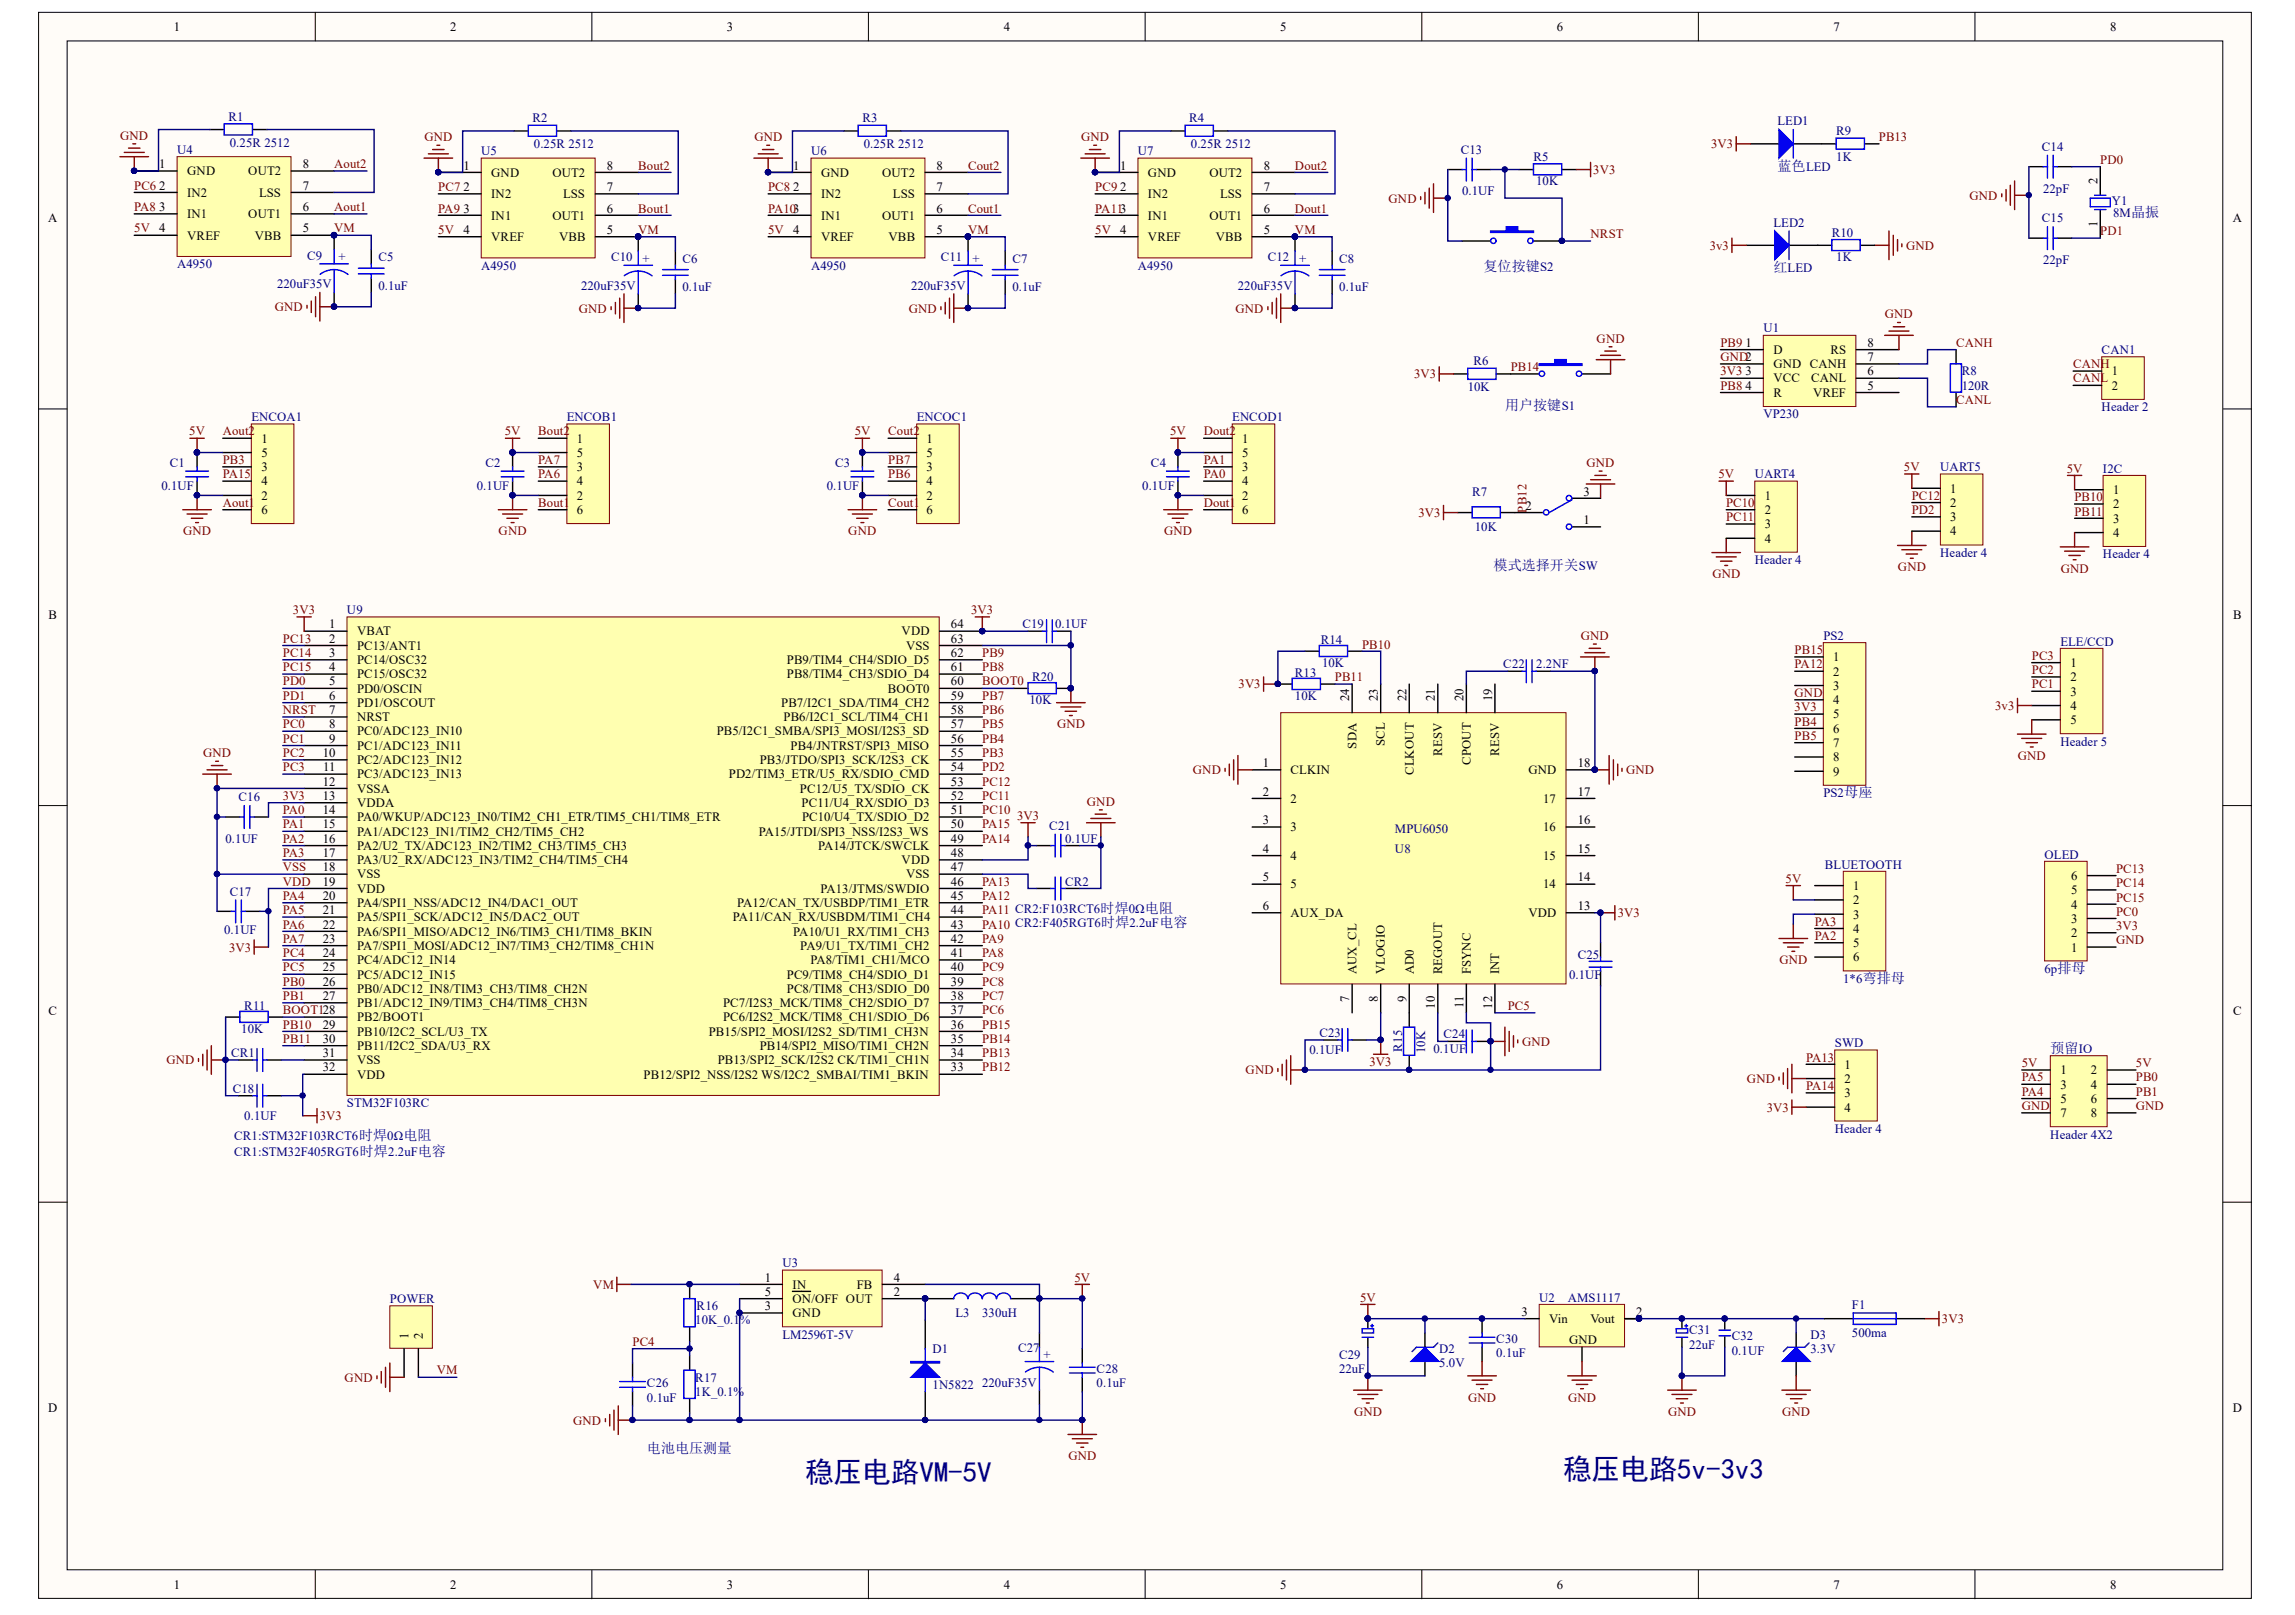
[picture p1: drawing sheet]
<svg xmlns="http://www.w3.org/2000/svg" width="289mm" height="203mm" viewBox="0 0 289 203" stroke-linecap="round" stroke-linejoin="round" font-family="sans-serif">
<defs><g id="words">
<g font-size="3.6" fill="#000080">
<text x="101.4" y="186.5">稳压电路V-V</text>
<text x="117.6" y="186.5">M5</text>
<text x="196.8" y="186.1">稳压电路5-v</text>
<text x="213" y="186.1">v33</text>
</g>
<g font-size="1.8" fill="#000080">
<text x="223.8" y="21.5">蓝色LED</text>
<text x="186.8" y="34.1">复位按键S2</text>
<text x="223.3" y="34.3">红LED</text>
<text x="189.5" y="51.5">用户按键S1</text>
<text x="188" y="71.7">模式选择开关SW</text>
<text x="258.1" y="132.5">预留IO</text>
<text x="81.4" y="182.8">电池电压测量</text>
</g>
<g font-size="1.6">
<text x="21.9" y="3.9">1</text>
<text x="56.7" y="3.9">2</text>
<text x="91.5" y="3.9">3</text>
<text x="126.4" y="3.9">4</text>
<text x="161.2" y="3.9">5</text>
<text x="196" y="3.9">6</text>
<text x="230.8" y="3.9">7</text>
<text x="265.6" y="3.9">8</text>
<text x="20" y="21.1">1</text>
<text x="20" y="23.8">2</text>
<text x="23.6" y="22.1">GND</text>
<text x="31.3" y="22.1">OUT2</text>
<text x="38.1" y="23.8">7</text>
<text x="38.1" y="21.1">8</text>
<text x="58.3" y="21.4">1</text>
<text x="61.8" y="22.2">GND</text>
<text x="69.5" y="22.2">OUT2</text>
<text x="76.4" y="21.4">8</text>
<text x="99.9" y="21.4">1</text>
<text x="103.4" y="22.2">GND</text>
<text x="111.1" y="22.2">OUT2</text>
<text x="117.9" y="21.4">8</text>
<text x="141" y="21.4">1</text>
<text x="144.5" y="22.2">GND</text>
<text x="152.3" y="22.2">OUT2</text>
<text x="159.1" y="21.4">8</text>
<text x="264.1" y="23.1" transform="rotate(-90 264.1 23.1)">2</text>
<text x="6.1" y="27.9">A</text>
<text x="20" y="26.5">3</text>
<text x="20" y="29.2">4</text>
<text x="23.6" y="24.8">IN2</text>
<text x="23.6" y="27.5">IN1</text>
<text x="31.3" y="27.5">OUT1</text>
<text x="32.6" y="24.8">LSS</text>
<text x="38.1" y="29.2">5</text>
<text x="38.1" y="26.5">6</text>
<text x="58.3" y="24.1">2</text>
<text x="58.3" y="26.8">3</text>
<text x="58.3" y="29.4">4</text>
<text x="61.8" y="24.9">IN2</text>
<text x="61.8" y="27.6">IN1</text>
<text x="69.5" y="27.6">OUT1</text>
<text x="70.9" y="24.9">LSS</text>
<text x="76.4" y="29.4">5</text>
<text x="76.4" y="26.8">6</text>
<text x="76.4" y="24.1">7</text>
<text x="99.9" y="24.1">2</text>
<text x="99.9" y="29.4">4</text>
<text x="103.4" y="24.9">IN2</text>
<text x="103.4" y="27.6">IN1</text>
<text x="111.1" y="27.6">OUT1</text>
<text x="112.4" y="24.9">LSS</text>
<text x="117.9" y="29.4">5</text>
<text x="117.9" y="26.8">6</text>
<text x="117.9" y="24.1">7</text>
<text x="141" y="24.1">2</text>
<text x="141" y="29.4">4</text>
<text x="144.5" y="24.9">IN2</text>
<text x="144.5" y="27.6">IN1</text>
<text x="152.3" y="27.6">OUT1</text>
<text x="153.6" y="24.9">LSS</text>
<text x="159.1" y="29.4">5</text>
<text x="159.1" y="26.8">6</text>
<text x="159.1" y="24.1">7</text>
<text x="264.1" y="28.6" transform="rotate(-90 264.1 28.6)">1</text>
<text x="281.1" y="27.9">A</text>
<text x="23.6" y="30.1">VREF</text>
<text x="32.1" y="30.1">VBB</text>
<text x="61.8" y="30.3">VREF</text>
<text x="70.4" y="30.3">VBB</text>
<text x="103.4" y="30.3">VREF</text>
<text x="111.9" y="30.3">VBB</text>
<text x="144.5" y="30.3">VREF</text>
<text x="153.1" y="30.3">VBB</text>
<text x="219.8" y="43.6">1</text>
<text x="219.8" y="47.2">3</text>
<text x="223.3" y="44.5">D</text>
<text x="223.3" y="46.3">GND CANH</text>
<text x="230.4" y="44.5">RS</text>
<text x="235.1" y="47.2">6</text>
<text x="235.1" y="45.4">7</text>
<text x="235.1" y="43.6">8</text>
<text x="265.9" y="47.2">1</text>
<text x="219.8" y="49">4</text>
<text x="223.3" y="48.1">VCC</text>
<text x="223.3" y="49.9">R</text>
<text x="228" y="48.1">CANL</text>
<text x="228.3" y="49.9">VREF</text>
<text x="235.1" y="49">5</text>
<text x="265.9" y="49">2</text>
<text x="32.9" y="55.7">1</text>
<text x="32.9" y="57.5">5</text>
<text x="32.9" y="59.3">3</text>
<text x="72.6" y="55.7">1</text>
<text x="72.6" y="57.5">5</text>
<text x="72.6" y="59.3">3</text>
<text x="116.6" y="55.7">1</text>
<text x="116.6" y="57.5">5</text>
<text x="116.6" y="59.3">3</text>
<text x="156.4" y="55.7">1</text>
<text x="156.4" y="57.5">5</text>
<text x="156.4" y="59.3">3</text>
<text x="32.9" y="61.1">4</text>
<text x="32.9" y="62.9">2</text>
<text x="32.9" y="64.7">6</text>
<text x="72.6" y="61.1">4</text>
<text x="72.6" y="62.9">2</text>
<text x="72.6" y="64.7">6</text>
<text x="116.6" y="61.1">4</text>
<text x="116.6" y="62.9">2</text>
<text x="116.6" y="64.7">6</text>
<text x="156.4" y="61.1">4</text>
<text x="156.4" y="62.9">2</text>
<text x="156.4" y="64.7">6</text>
<text x="192" y="64.1">2</text>
<text x="199.4" y="62.3">3</text>
<text x="199.4" y="65.9">1</text>
<text x="222.2" y="62.9">1</text>
<text x="222.2" y="64.7">2</text>
<text x="245.5" y="62">1</text>
<text x="245.5" y="63.8">2</text>
<text x="245.5" y="65.6">3</text>
<text x="266" y="62.2">1</text>
<text x="266" y="64">2</text>
<text x="266" y="65.8">3</text>
<text x="222.2" y="66.5">3</text>
<text x="222.2" y="68.3">4</text>
<text x="245.5" y="67.4">4</text>
<text x="266" y="67.5">4</text>
<text x="6.1" y="77.8">B</text>
<text x="281.1" y="77.8">B</text>
<text x="41.4" y="79.1">1</text>
<text x="41.4" y="80.9">2</text>
<text x="41.4" y="82.7">3</text>
<text x="44.9" y="80">VBAT</text>
<text x="44.9" y="81.8">PC13/ANT1</text>
<text x="44.9" y="83.6">PC14/OSC32</text>
<text x="99.1" y="83.6">PB9/TIM4_CH4/SDIO_D5</text>
<text x="113.5" y="80">VDD</text>
<text x="114.1" y="81.8">VSS</text>
<text x="119.7" y="82.7">62</text>
<text x="119.7" y="80.9">63</text>
<text x="119.7" y="79.1">64</text>
<text x="230.8" y="83.2">1</text>
<text x="260.7" y="83.9">1</text>
<text x="41.4" y="84.5">4</text>
<text x="41.4" y="86.2">5</text>
<text x="41.4" y="88.1">6</text>
<text x="41.4" y="89.9">7</text>
<text x="44.9" y="85.4">PC15/OSC32</text>
<text x="44.9" y="87.2">PD0/OSCIN</text>
<text x="44.9" y="88.9">PD1/OSCOUT</text>
<text x="98.3" y="88.9">PB7/I2C1_SDA/TIM4_CH2</text>
<text x="99.1" y="85.4">PB8/TIM4_CH3/SDIO_D4</text>
<text x="111.8" y="87.2">BOOT0</text>
<text x="119.7" y="89.9">58</text>
<text x="119.7" y="88.1">59</text>
<text x="119.7" y="86.2">60</text>
<text x="119.7" y="84.5">61</text>
<text x="169.9" y="88.2" transform="rotate(-90 169.9 88.2)">24</text>
<text x="173.5" y="88.2" transform="rotate(-90 173.5 88.2)">23</text>
<text x="177.1" y="88.2" transform="rotate(-90 177.1 88.2)">22</text>
<text x="180.6" y="88.2" transform="rotate(-90 180.6 88.2)">21</text>
<text x="184.2" y="88.2" transform="rotate(-90 184.2 88.2)">20</text>
<text x="187.9" y="88.2" transform="rotate(-90 187.9 88.2)">19</text>
<text x="230.8" y="85">2</text>
<text x="230.8" y="86.8">3</text>
<text x="230.8" y="88.6">4</text>
<text x="260.7" y="85.7">2</text>
<text x="260.7" y="87.5">3</text>
<text x="260.7" y="89.3">4</text>
<text x="40.6" y="95.2">10</text>
<text x="41.4" y="91.6">8</text>
<text x="41.4" y="93.5">9</text>
<text x="44.9" y="90.8">NRST</text>
<text x="44.9" y="92.5">PC0/ADC123_IN10</text>
<text x="44.9" y="94.3">PC1/ADC123_IN11</text>
<text x="90.2" y="92.5">PB5/I2C1_SMBA/SPI3_MOSI/I2S3_SD</text>
<text x="98.6" y="90.8">PB6/I2C1_SCL/TIM4_CH1</text>
<text x="99.5" y="94.3">PB4/JNTRST/SPI3_MISO</text>
<text x="119.7" y="95.2">55</text>
<text x="119.7" y="93.5">56</text>
<text x="119.7" y="91.6">57</text>
<text x="170.8" y="94.2" transform="rotate(-90 170.8 94.2)">SDA</text>
<text x="174.3" y="93.9" transform="rotate(-90 174.3 93.9)">SCL</text>
<text x="181.6" y="95.1" transform="rotate(-90 181.6 95.1)">RESV</text>
<text x="188.8" y="95.1" transform="rotate(-90 188.8 95.1)">RESV</text>
<text x="230.8" y="90.4">5</text>
<text x="230.8" y="92.2">6</text>
<text x="230.8" y="94">7</text>
<text x="230.8" y="95.8">8</text>
<text x="260.7" y="91.1">5</text>
<text x="40.6" y="98.9">12</text>
<text x="40.6" y="100.6">13</text>
<text x="40.7" y="97.1">11</text>
<text x="44.9" y="96.2">PC2/ADC123_IN12</text>
<text x="44.9" y="97.9">PC3/ADC123_IN13</text>
<text x="44.9" y="99.8">VSSA</text>
<text x="44.9" y="101.5">VDDA</text>
<text x="91.8" y="97.9">PD2/TIM3_ETR/U5_RX/SDIO_CMD</text>
<text x="95.6" y="96.2">PB3/JTDO/SPI3_SCK/I2S3_CK</text>
<text x="100.7" y="99.8">PC12/U5_TX/SDIO_CK</text>
<text x="100.9" y="101.5">PC11/U4_RX/SDIO_D3</text>
<text x="119.7" y="100.6">52</text>
<text x="119.7" y="98.9">53</text>
<text x="119.7" y="97.1">54</text>
<text x="159" y="96.5">1</text>
<text x="159" y="100.1">2</text>
<text x="162.5" y="97.4">CLKIN</text>
<text x="162.5" y="101">2</text>
<text x="178" y="97.5" transform="rotate(-90 178 97.5)">CLKOUT</text>
<text x="185.2" y="96.2" transform="rotate(-90 185.2 96.2)">CPOUT</text>
<text x="192.4" y="97.4">GND</text>
<text x="194.3" y="101">17</text>
<text x="198.6" y="100.1">17</text>
<text x="198.6" y="96.5">18</text>
<text x="230.8" y="97.6">9</text>
<text x="40.6" y="102.5">14</text>
<text x="40.6" y="104.2">15</text>
<text x="40.6" y="106">16</text>
<text x="40.6" y="107.9">17</text>
<text x="44.9" y="103.3">PA0/WKUP/ADC123_IN0/TIM2_CH1_ETR/TIM5_CH1/TIM8_ETR</text>
<text x="44.9" y="105.2">PA1/ADC123_IN1/TIM2_CH2/TIM5_CH2</text>
<text x="44.9" y="106.9">PA2/U2_TX/ADC123_IN2/TIM2_CH3/TIM5_CH3</text>
<text x="95.5" y="105.2">PA15/JTDI/SPI3_NSS/I2S3_WS</text>
<text x="101" y="103.3">PC10/U4_TX/SDIO_D2</text>
<text x="103" y="106.9">PA14/JTCK/SWCLK</text>
<text x="119.7" y="107.9">48</text>
<text x="119.7" y="106">49</text>
<text x="119.7" y="104.2">50</text>
<text x="119.7" y="102.5">51</text>
<text x="159" y="103.7">3</text>
<text x="159" y="107.3">4</text>
<text x="162.5" y="104.6">3</text>
<text x="194.3" y="104.6">16</text>
<text x="198.6" y="107.3">15</text>
<text x="198.6" y="103.7">16</text>
<text x="40.6" y="109.6">18</text>
<text x="40.6" y="111.4">19</text>
<text x="40.6" y="113.2">20</text>
<text x="44.9" y="108.7">PA3/U2_RX/ADC123_IN3/TIM2_CH4/TIM5_CH4</text>
<text x="44.9" y="110.5">VSS</text>
<text x="44.9" y="112.3">VDD</text>
<text x="103.3" y="112.3">PA13/JTMS/SWDIO</text>
<text x="113.5" y="108.7">VDD</text>
<text x="114.1" y="110.5">VSS</text>
<text x="119.7" y="113.2">45</text>
<text x="119.7" y="111.4">46</text>
<text x="119.7" y="109.6">47</text>
<text x="159" y="110.9">5</text>
<text x="162.5" y="108.2">4</text>
<text x="162.5" y="111.8">5</text>
<text x="194.3" y="111.8">14</text>
<text x="194.3" y="108.2">15</text>
<text x="198.6" y="110.9">14</text>
<text x="233.3" y="112">1</text>
<text x="233.3" y="113.8">2</text>
<text x="260.7" y="112.5">5</text>
<text x="260.7" y="110.7">6</text>
<text x="40.6" y="115">21</text>
<text x="40.6" y="116.9">22</text>
<text x="40.6" y="118.6">23</text>
<text x="44.9" y="114.2">PA4/SPI1_NSS/ADC12_IN4/DAC1_OUT</text>
<text x="44.9" y="115.9">PA5/SPI1_SCK/ADC12_IN5/DAC2_OUT</text>
<text x="44.9" y="117.7">PA6/SPI1_MISO/ADC12_IN6/TIM3_CH1/TIM8_BKIN</text>
<text x="44.9" y="119.5">PA7/SPI1_MOSI/ADC12_IN7/TIM3_CH2/TIM8_CH1N</text>
<text x="92.3" y="115.9">PA11/CAN_RX/USBDM/TIM1_CH4</text>
<text x="92.8" y="114.2">PA12/CAN_TX/USBDP/TIM1_ETR</text>
<text x="99.9" y="117.7">PA10/U1_RX/TIM1_CH3</text>
<text x="100.8" y="119.5">PA9/U1_TX/TIM1_CH2</text>
<text x="119.7" y="118.6">42</text>
<text x="119.7" y="116.9">43</text>
<text x="119.7" y="115">44</text>
<text x="159" y="114.5">6</text>
<text x="162.5" y="115.4">AUX_DA</text>
<text x="192.4" y="115.4">VDD</text>
<text x="198.6" y="114.5">13</text>
<text x="233.3" y="115.6">3</text>
<text x="233.3" y="117.4">4</text>
<text x="233.3" y="119.2">5</text>
<text x="260.7" y="119.7">1</text>
<text x="260.7" y="117.9">2</text>
<text x="260.7" y="116.1">3</text>
<text x="260.7" y="114.3">4</text>
<text x="40.6" y="120.4">24</text>
<text x="40.6" y="122.2">25</text>
<text x="40.6" y="124">26</text>
<text x="40.6" y="125.8">27</text>
<text x="44.9" y="121.3">PC4/ADC12_IN14</text>
<text x="44.9" y="123.1">PC5/ADC12_IN15</text>
<text x="44.9" y="124.9">PB0/ADC12_IN8/TIM3_CH3/TIM8_CH2N</text>
<text x="99.1" y="124.9">PC8/TIM8_CH3/SDIO_D0</text>
<text x="99.1" y="123.1">PC9/TIM8_CH4/SDIO_D1</text>
<text x="102" y="121.3">PA8/TIM1_CH1/MCO</text>
<text x="119.7" y="125.8">38</text>
<text x="119.7" y="124">39</text>
<text x="119.7" y="122.2">40</text>
<text x="119.7" y="120.4">41</text>
<text x="170.8" y="122.6" transform="rotate(-90 170.8 122.6)">AUX_CL</text>
<text x="174.3" y="122.6" transform="rotate(-90 174.3 122.6)">VLOGIO</text>
<text x="178" y="122.6" transform="rotate(-90 178 122.6)">AD0</text>
<text x="181.6" y="122.6" transform="rotate(-90 181.6 122.6)">REGOUT</text>
<text x="185.2" y="122.6" transform="rotate(-90 185.2 122.6)">FSYNC</text>
<text x="188.8" y="122.6" transform="rotate(-90 188.8 122.6)">INT</text>
<text x="233.3" y="120.9">6</text>
<text x="6.1" y="127.7">C</text>
<text x="40.6" y="129.4">29</text>
<text x="40.6" y="131.2">30</text>
<text x="44.9" y="126.7">PB1/ADC12_IN9/TIM3_CH4/TIM8_CH3N</text>
<text x="44.9" y="128.5">PB2/BOOT1</text>
<text x="44.9" y="130.3">PB10/I2C2_SCL/U3_TX</text>
<text x="89.2" y="130.3">PB15/SPI2_MOSI/I2S2_SD/TIM1_CH3N</text>
<text x="91" y="128.5">PC6/I2S2_MCK/TIM8_CH1/SDIO_D6</text>
<text x="91" y="126.7">PC7/I2S3_MCK/TIM8_CH2/SDIO_D7</text>
<text x="119.7" y="131.2">35</text>
<text x="119.7" y="129.4">36</text>
<text x="119.7" y="127.6">37</text>
<text x="169.9" y="126.1" transform="rotate(-90 169.9 126.1)">7</text>
<text x="173.5" y="126.1" transform="rotate(-90 173.5 126.1)">8</text>
<text x="177.1" y="126.1" transform="rotate(-90 177.1 126.1)">9</text>
<text x="180.6" y="126.9" transform="rotate(-90 180.6 126.9)">10</text>
<text x="184.2" y="126.8" transform="rotate(-90 184.2 126.8)">11</text>
<text x="187.9" y="126.9" transform="rotate(-90 187.9 126.9)">12</text>
<text x="281.1" y="127.7">C</text>
<text x="40.6" y="133">31</text>
<text x="40.6" y="134.8">32</text>
<text x="44.9" y="132.1">PB11/I2C2_SDA/U3_RX</text>
<text x="44.9" y="133.9">VSS</text>
<text x="44.9" y="135.7">VDD</text>
<text x="81" y="135.7">PB12/SPI2_NSS/I2S2 WS/I2C2_SMBAI/TIM1_BKIN</text>
<text x="90.4" y="133.9">PB13/SPI2_SCK/I2S2 CK/TIM1_CH1N</text>
<text x="95.6" y="132.1">PB14/SPI2_MISO/TIM1_CH2N</text>
<text x="119.7" y="134.8">33</text>
<text x="119.7" y="133">34</text>
<text x="232.2" y="134.5">1</text>
<text x="232.2" y="136.3">2</text>
<text x="259.4" y="135.2">1</text>
<text x="259.4" y="137">3</text>
<text x="263.2" y="135.2">2</text>
<text x="263.2" y="137">4</text>
<text x="232.2" y="138">3</text>
<text x="232.2" y="139.9">4</text>
<text x="259.4" y="138.8">5</text>
<text x="259.4" y="140.6">7</text>
<text x="263.2" y="138.8">6</text>
<text x="263.2" y="140.6">8</text>
<text x="96.3" y="161.3">1</text>
<text x="112.5" y="161.3">4</text>
<text x="96.3" y="163">5</text>
<text x="96.3" y="164.9">3</text>
<text x="99.8" y="162.2">IN</text>
<text x="99.8" y="163.9">ON/OFF OUT</text>
<text x="99.8" y="165.7">GND</text>
<text x="107.9" y="162.2">FB</text>
<text x="112.5" y="163">2</text>
<text x="191.5" y="165.6">3</text>
<text x="195" y="166.5">Vin</text>
<text x="200.2" y="166.5">Vout</text>
<text x="206" y="165.6">2</text>
<text x="51.4" y="168.4" transform="rotate(-90 51.4 168.4)">1</text>
<text x="53.2" y="168.4" transform="rotate(-90 53.2 168.4)">2</text>
<text x="197.5" y="169.2">GND</text>
<text x="6.1" y="177.6">D</text>
<text x="281.1" y="177.6">D</text>
<text x="21.9" y="199.9">1</text>
<text x="56.7" y="199.9">2</text>
<text x="91.5" y="199.9">3</text>
<text x="126.4" y="199.9">4</text>
<text x="161.2" y="199.9">5</text>
<text x="196" y="199.9">6</text>
<text x="230.8" y="199.9">7</text>
<text x="265.6" y="199.9">8</text>
</g>
<g font-size="1.6" fill="#800000">
<text x="15.1" y="17.6">GND</text>
<text x="53.4" y="17.8">GND</text>
<text x="95" y="17.8">GND</text>
<text x="136.1" y="17.8">GND</text>
<text x="236.5" y="17.8">PB13</text>
<text x="16.9" y="23.8">PC6</text>
<text x="42.1" y="21.1">Aout2</text>
<text x="80.4" y="21.4">Bout2</text>
<text x="121.9" y="21.4">Cout2</text>
<text x="163" y="21.4">Dout2</text>
<text x="200.6" y="21.9">3V3</text>
<text x="215.4" y="18.7">3V3</text>
<text x="264.4" y="20.6">PD0</text>
<text x="16.9" y="26.5">PA8</text>
<text x="16.9" y="29.2">5V</text>
<text x="42.1" y="26.5">Aout1</text>
<text x="42.1" y="29.2">VM</text>
<text x="55.2" y="24.1">PC7</text>
<text x="55.2" y="26.8">PA9</text>
<text x="55.2" y="29.4">5V</text>
<text x="80.4" y="26.8">Bout1</text>
<text x="80.4" y="29.4">VM</text>
<text x="96.7" y="24.1">PC8</text>
<text x="96.7" y="26.8">PA103</text>
<text x="96.7" y="29.4">5V</text>
<text x="121.9" y="26.8">Cout1</text>
<text x="121.9" y="29.4">VM</text>
<text x="137.9" y="24.1">PC9</text>
<text x="137.9" y="26.8">PA113</text>
<text x="137.9" y="29.4">5V</text>
<text x="163" y="26.8">Dout1</text>
<text x="163" y="29.4">VM</text>
<text x="174.8" y="25.5">GND</text>
<text x="200.2" y="30">NRST</text>
<text x="247.9" y="25.1">GND</text>
<text x="264.4" y="29.6">PD1</text>
<text x="215.2" y="31.4">3v3</text>
<text x="240" y="31.4">GND</text>
<text x="34.6" y="39.1">GND</text>
<text x="72.9" y="39.3">GND</text>
<text x="114.4" y="39.3">GND</text>
<text x="155.5" y="39.3">GND</text>
<text x="237.3" y="40.1">GND</text>
<text x="178" y="47.6">3V3</text>
<text x="190.2" y="46.7">PB14</text>
<text x="201" y="43.1">GND</text>
<text x="216.6" y="43.6">PB9</text>
<text x="216.6" y="45.4">GND2</text>
<text x="216.6" y="47.2">3V3</text>
<text x="246.2" y="43.6">CANH</text>
<text x="261" y="46.3">CANH</text>
<text x="216.6" y="49">PB8</text>
<text x="246.2" y="50.8">CANL</text>
<text x="261" y="48.1">CANL</text>
<text x="23.8" y="54.8">5V</text>
<text x="28.1" y="58.4">PB3</text>
<text x="28.1" y="54.8">Aout2</text>
<text x="63.5" y="54.8">5V</text>
<text x="67.8" y="54.8">Bout2</text>
<text x="67.8" y="58.4">PA7</text>
<text x="107.6" y="54.8">5V</text>
<text x="111.8" y="54.8">Cout2</text>
<text x="111.8" y="58.4">PB7</text>
<text x="147.3" y="54.8">5V</text>
<text x="151.5" y="54.8">Dout2</text>
<text x="151.5" y="58.4">PA1</text>
<text x="199.7" y="58.8">GND</text>
<text x="239.7" y="59.3">5V</text>
<text x="260.2" y="59.5">5V</text>
<text x="28.1" y="60.2">PA15</text>
<text x="28.1" y="63.8">Aout1</text>
<text x="67.8" y="63.8">Bout1</text>
<text x="67.8" y="60.2">PA6</text>
<text x="111.8" y="63.8">Cout1</text>
<text x="111.8" y="60.2">PB6</text>
<text x="151.5" y="63.8">Dout1</text>
<text x="151.5" y="60.2">PA0</text>
<text x="178.6" y="65">3V3</text>
<text x="192.2" y="64.5" transform="rotate(-90 192.2 64.5)">PB12</text>
<text x="216.3" y="60.2">5V</text>
<text x="217.3" y="63.8">PC10</text>
<text x="217.3" y="65.6">PC11</text>
<text x="240.7" y="62.9">PC12</text>
<text x="240.7" y="64.7">PD2</text>
<text x="261.2" y="63.1">PB10</text>
<text x="261.2" y="64.9">PB11</text>
<text x="23.1" y="67.4">GND</text>
<text x="62.8" y="67.4">GND</text>
<text x="106.8" y="67.4">GND</text>
<text x="146.5" y="67.4">GND</text>
<text x="238.9" y="71.9">GND</text>
<text x="36.9" y="77.3">3V3</text>
<text x="122.3" y="77.3">3V3</text>
<text x="215.6" y="72.8">GND</text>
<text x="259.4" y="72.1">GND</text>
<text x="35.6" y="80.9">PC13</text>
<text x="35.6" y="82.7">PC14</text>
<text x="123.7" y="82.7">PB9</text>
<text x="171.5" y="81.6">PB10</text>
<text x="199" y="80.5">GND</text>
<text x="225.9" y="82.3">PB15</text>
<text x="255.8" y="83">PC3</text>
<text x="35.6" y="84.5">PC15</text>
<text x="35.6" y="86.2">PD0</text>
<text x="35.6" y="88.1">PD1</text>
<text x="35.6" y="89.9">NRST</text>
<text x="123.7" y="86.2">BOOT0</text>
<text x="123.7" y="89.9">PB6</text>
<text x="123.7" y="88.1">PB7</text>
<text x="123.7" y="84.5">PB8</text>
<text x="155.9" y="86.6">3V3</text>
<text x="168.1" y="85.7">PB11</text>
<text x="225.9" y="84.1">PA12</text>
<text x="225.9" y="89.5">3V3</text>
<text x="225.9" y="87.7">GND</text>
<text x="251.2" y="89.3">3v3</text>
<text x="255.8" y="86.6">PC1</text>
<text x="255.8" y="84.8">PC2</text>
<text x="25.6" y="95.2">GND</text>
<text x="35.6" y="91.6">PC0</text>
<text x="35.6" y="93.5">PC1</text>
<text x="35.6" y="95.2">PC2</text>
<text x="123.7" y="95.2">PB3</text>
<text x="123.7" y="93.5">PB4</text>
<text x="123.7" y="91.6">PB5</text>
<text x="133.1" y="91.6">GND</text>
<text x="225.9" y="91.3">PB4</text>
<text x="225.9" y="93.1">PB5</text>
<text x="254" y="95.6">GND</text>
<text x="35.6" y="97.1">PC3</text>
<text x="35.6" y="100.6">3V3</text>
<text x="123.7" y="97.1">PD2</text>
<text x="123.7" y="100.6">PC11</text>
<text x="123.7" y="98.9">PC12</text>
<text x="136.8" y="101.4">GND</text>
<text x="150.2" y="97.4">GND</text>
<text x="204.7" y="97.4">GND</text>
<text x="35.6" y="102.5">PA0</text>
<text x="35.6" y="104.2">PA1</text>
<text x="35.6" y="106">PA2</text>
<text x="35.6" y="107.9">PA3</text>
<text x="123.7" y="106">PA14</text>
<text x="123.7" y="104.2">PA15</text>
<text x="123.7" y="102.5">PC10</text>
<text x="128" y="103.2">3V3</text>
<text x="35.6" y="109.6">VSS</text>
<text x="35.6" y="111.4">VDD</text>
<text x="35.6" y="113.2">PA4</text>
<text x="123.7" y="113.2">PA12</text>
<text x="123.7" y="111.4">PA13</text>
<text x="224.8" y="111.1">5V</text>
<text x="266.4" y="109.8">PC13</text>
<text x="266.4" y="111.6">PC14</text>
<text x="266.4" y="113.4">PC15</text>
<text x="28.9" y="119.7">3V3</text>
<text x="35.6" y="115">PA5</text>
<text x="35.6" y="116.9">PA6</text>
<text x="35.6" y="118.6">PA7</text>
<text x="123.7" y="118.6">PA9</text>
<text x="123.7" y="116.9">PA10 CR2:F405RGT6时焊2.2uF电容</text>
<text x="123.7" y="115">PA11 CR2:F103RCT6时焊0Ω电阻</text>
<text x="203.7" y="115.4">3V3</text>
<text x="228.5" y="116.5">PA3</text>
<text x="228.5" y="118.3">PA2</text>
<text x="266.4" y="118.8">GND</text>
<text x="266.4" y="117">3V3</text>
<text x="266.4" y="115.2">PC0</text>
<text x="35.6" y="120.4">PC4</text>
<text x="35.6" y="122.2">PC5</text>
<text x="35.6" y="124">PB0</text>
<text x="35.6" y="125.8">PB1</text>
<text x="123.7" y="125.8">PC7</text>
<text x="123.7" y="124">PC8</text>
<text x="123.7" y="122.2">PC9</text>
<text x="123.7" y="120.4">PA8</text>
<text x="224" y="121.3">GND</text>
<text x="35.6" y="127.6">BOOT128</text>
<text x="35.6" y="129.4">PB10</text>
<text x="35.6" y="131.2">PB11</text>
<text x="123.7" y="131.2">PB14</text>
<text x="123.7" y="129.4">PB15</text>
<text x="123.7" y="127.6">PC6</text>
<text x="189.8" y="127.1">PC5</text>
<text x="191.6" y="131.6">GND</text>
<text x="21" y="133.9">GND</text>
<text x="123.7" y="134.8">PB12</text>
<text x="123.7" y="133">PB13</text>
<text x="156.8" y="135.2">GND</text>
<text x="172.4" y="134.1">3V3</text>
<text x="219.9" y="136.3">GND</text>
<text x="227.4" y="137.2">PA14</text>
<text x="227.4" y="133.6">PA13</text>
<text x="254.5" y="134.3">5V</text>
<text x="254.5" y="137.9">PA4</text>
<text x="254.5" y="136.1">PA5</text>
<text x="268.9" y="134.3">5V</text>
<text x="268.9" y="136.1">PB0</text>
<text x="268.9" y="137.9">PB1</text>
<text x="40.3" y="140.9">3V3</text>
<text x="222.4" y="139.9">3V3</text>
<text x="254.5" y="139.7">GND</text>
<text x="268.9" y="139.7">GND</text>
<text x="135.3" y="161.3">5V</text>
<text x="74.7" y="162.2">VM</text>
<text x="171.2" y="163.8">5V</text>
<text x="244.5" y="166.5">3V3</text>
<text x="43.4" y="173.8">GND</text>
<text x="55" y="172.9">VM</text>
<text x="79.6" y="169.3">PC4</text>
<text x="72.2" y="179.3">GND</text>
<text x="170.5" y="178.2">GND</text>
<text x="184.8" y="176.3">GND</text>
<text x="197.4" y="176.3">GND</text>
<text x="210" y="178.2">GND</text>
<text x="224.4" y="178.2">GND</text>
<text x="134.5" y="183.7">GND</text>
</g>
<g font-size="1.6" fill="#000080">
<text x="28.8" y="15.2">R1</text>
<text x="67" y="15.4">R2</text>
<text x="108.6" y="15.4">R3</text>
<text x="149.7" y="15.4">R4</text>
<text x="223.8" y="15.8">LED1</text>
<text x="231.2" y="17">R9</text>
<text x="22.3" y="19.4">U4</text>
<text x="28.9" y="18.5">0.25R 2512</text>
<text x="60.6" y="19.5">U5</text>
<text x="67.2" y="18.7">0.25R 2512</text>
<text x="102.1" y="19.5">U6</text>
<text x="108.7" y="18.7">0.25R 2512</text>
<text x="143.3" y="19.5">U7</text>
<text x="149.9" y="18.7">0.25R 2512</text>
<text x="183.9" y="19.4">C13</text>
<text x="193.1" y="20.3">R5</text>
<text x="193.4" y="23.3">10K</text>
<text x="231.2" y="20.3">1K</text>
<text x="257.1" y="19">C14</text>
<text x="184.1" y="24.6">0.1UF</text>
<text x="223.3" y="28.5">LED2</text>
<text x="230.6" y="29.8">R10</text>
<text x="257.1" y="28">C15</text>
<text x="257.2" y="24.2">22pF</text>
<text x="265.9" y="25.8">Y1</text>
<text x="266" y="27.3">8M晶振</text>
<text x="22.3" y="33.8">A4950</text>
<text x="38.7" y="32.7">C9</text>
<text x="42.6" y="32.8">+</text>
<text x="47.7" y="32.8">C5</text>
<text x="60.6" y="33.9">A4950</text>
<text x="76.9" y="32.8">C10</text>
<text x="80.9" y="33">+</text>
<text x="85.9" y="33">C6</text>
<text x="102.1" y="33.9">A4950</text>
<text x="118.5" y="32.8">C11</text>
<text x="122.4" y="33">+</text>
<text x="127.5" y="33">C7</text>
<text x="143.3" y="33.9">A4950</text>
<text x="159.6" y="32.8">C12</text>
<text x="163.6" y="33">+</text>
<text x="168.6" y="33">C8</text>
<text x="231.2" y="32.8">1K</text>
<text x="257.2" y="33.2">22pF</text>
<text x="34.9" y="36.3">220uF35V</text>
<text x="47.7" y="36.5">0.1uF</text>
<text x="73.2" y="36.5">220uF35V</text>
<text x="85.9" y="36.6">0.1uF</text>
<text x="114.7" y="36.5">220uF35V</text>
<text x="127.5" y="36.6">0.1uF</text>
<text x="155.8" y="36.5">220uF35V</text>
<text x="168.6" y="36.6">0.1uF</text>
<text x="222" y="41.8">U1</text>
<text x="185.5" y="46">R6</text>
<text x="247" y="47.2">R8</text>
<text x="264.6" y="44.5">CAN1</text>
<text x="31.6" y="53">ENCOA1</text>
<text x="71.4" y="53">ENCOB1</text>
<text x="115.4" y="53">ENCOC1</text>
<text x="155.1" y="53">ENCOD1</text>
<text x="184.8" y="49.2">10K</text>
<text x="222" y="52.6">VP230</text>
<text x="247" y="49">120R</text>
<text x="264.6" y="51.8">Header 2</text>
<text x="21.4" y="58.8">C1</text>
<text x="61.1" y="58.8">C2</text>
<text x="105.1" y="58.8">C3</text>
<text x="144.9" y="58.8">C4</text>
<text x="244.3" y="59.3">UART5</text>
<text x="264.8" y="59.5">I2C</text>
<text x="20.3" y="61.6">0.1UF</text>
<text x="60" y="61.6">0.1UF</text>
<text x="104.1" y="61.6">0.1UF</text>
<text x="143.8" y="61.6">0.1UF</text>
<text x="185.3" y="62.3">R7</text>
<text x="220.9" y="60.2">UART4</text>
<text x="185.7" y="66.8">10K</text>
<text x="220.9" y="71">Header 4</text>
<text x="244.3" y="70.1">Header 4</text>
<text x="264.8" y="70.2">Header 4</text>
<text x="43.7" y="77.3">U9</text>
<text x="128.7" y="79.1">C19</text>
<text x="132.8" y="79.1">0.1UF</text>
<text x="166.3" y="81.1">R14</text>
<text x="166.4" y="83.9">10K</text>
<text x="229.6" y="80.5">PS2</text>
<text x="259.4" y="81.2">ELE/CCD</text>
<text x="129.6" y="88.6">10K</text>
<text x="129.9" y="85.7">R20</text>
<text x="163" y="88.1">10K</text>
<text x="163" y="85.2">R13</text>
<text x="189.3" y="84.1">C22</text>
<text x="193.4" y="84.1">2.2NF</text>
<text x="259.4" y="93.8">Header 5</text>
<text x="30" y="100.8">C16</text>
<text x="229.6" y="100.3">PS2母座</text>
<text x="28.4" y="106">0.1UF</text>
<text x="132.1" y="104.4">C21</text>
<text x="134.1" y="106">0.1UF</text>
<text x="175.6" y="107.3">U8</text>
<text x="175.6" y="104.8">MPU6050</text>
<text x="28.9" y="112.7">C17</text>
<text x="134.1" y="111.4">CR2</text>
<text x="229.7" y="109.3">BLUETOOTH</text>
<text x="257.4" y="108">OLED</text>
<text x="28.2" y="117.6">0.1UF</text>
<text x="197.5" y="123.1">0.1UF</text>
<text x="198.6" y="120.6">C25</text>
<text x="232.1" y="123.6">1*6弯排母</text>
<text x="257.4" y="122.4">6p排母</text>
<text x="30.4" y="129.9">10K</text>
<text x="30.8" y="127.1">R11</text>
<text x="166.1" y="130.5">C23</text>
<text x="181.7" y="130.7">C24</text>
<text x="231" y="131.8">SWD</text>
<text x="29.1" y="133">CR1</text>
<text x="29.3" y="137.5">C18</text>
<text x="164.8" y="132.6">0.1UF</text>
<text x="176.5" y="132.3" transform="rotate(-90 176.5 132.3)">R15</text>
<text x="179.4" y="132.5" transform="rotate(-90 179.4 132.5)">10K</text>
<text x="180.5" y="132.5">0.1UF</text>
<text x="29.5" y="143.5">CR1:STM32F103RCT6时焊0Ω电阻</text>
<text x="30.8" y="140.9">0.1UF</text>
<text x="43.7" y="139.3">STM32F103RC</text>
<text x="231" y="142.6">Header 4</text>
<text x="258.1" y="143.3">Header 4X2</text>
<text x="29.5" y="145.4">CR1:STM32F405RGT6时焊2.2uF电容</text>
<text x="98.5" y="159.5">U3</text>
<text x="49.1" y="163.9">POWER</text>
<text x="87.5" y="166.6">10K_0.1%</text>
<text x="87.7" y="164.9">R16</text>
<text x="120.3" y="165.7">L3</text>
<text x="123.7" y="165.7">330uH</text>
<text x="193.8" y="163.8">U2</text>
<text x="197.4" y="163.8">AMS1117</text>
<text x="212.7" y="167.9">C31</text>
<text x="233.2" y="164.7">F1</text>
<text x="87.5" y="173.8">R17</text>
<text x="98.5" y="168.4">LM2596T-5V</text>
<text x="117.4" y="170.3">D1</text>
<text x="128.2" y="170">C27</text>
<text x="131.4" y="171">+</text>
<text x="138.1" y="172.8">C28</text>
<text x="168.6" y="172.8">22uF</text>
<text x="168.6" y="171">C29</text>
<text x="181.2" y="172">5.0V</text>
<text x="181.2" y="170.3">D2</text>
<text x="188.4" y="169">C30</text>
<text x="188.4" y="170.8">0.1uF</text>
<text x="212.7" y="169.7">22uF</text>
<text x="218" y="170.4">0.1UF</text>
<text x="218" y="168.6">C32</text>
<text x="227.9" y="170.3">3.3V</text>
<text x="227.9" y="168.4">D3</text>
<text x="233.2" y="168.3">500ma</text>
<text x="81.4" y="174.6">C26</text>
<text x="81.4" y="176.3">0.1uF</text>
<text x="87.5" y="175.6">1K_0.1%</text>
<text x="117.4" y="174.7">1N5822</text>
<text x="123.7" y="174.6">220uF35V</text>
<text x="138.1" y="174.6">0.1uF</text>
</g>
</g></defs>
<g fill="#fffcf8" stroke="#000" stroke-width=".13">
<path d="M4.9 1.6h278.5v199.5h-278.5z"/>
<path d="M8.5 5.1h271.3v192.4h-271.3z"/>
</g>
<g fill="none" stroke="#000" stroke-width=".13">
<path d="M39.7 1.6v3.5M74.5 1.6v3.5M109.3 1.6v3.5M144.2 1.6v3.5M179 1.6v3.5M213.8 1.6v3.5M248.6 1.6v3.5M4.9 51.5h3.6M279.9 51.5h3.6M4.9 101.4h3.6M279.9 101.4h3.6M4.9 151.3h3.6"/>
<path d="M279.9 151.3h3.6M39.7 197.6v3.6M74.5 197.6v3.6M109.3 197.6v3.6M144.2 197.6v3.6M179 197.6v3.6M213.8 197.6v3.6M248.6 197.6v3.6"/>
</g>
<path d="M49.1 164.3h5.3v5.3h-5.3z" fill="#ffffb0" stroke="#800000" stroke-width=".13"/>
<path d="M50.9 169.7v3.6M52.7 169.7v3.6" fill="none" stroke="#000" stroke-width=".18"/>
<path d="M47.5 173.1v.4M48 172.6v1.4M48.5 172v2.5M49.1 171.5v3.6M49.1 173.3h1.8" fill="none" stroke="#800000" stroke-width=".18"/>
<path d="M257.4 108.4h5.4v12.5h-5.4z" fill="#ffffb0" stroke="#800000" stroke-width=".13"/>
<path d="M262.8 119.2h3.6M262.8 117.4h3.6M262.8 115.6h3.6M262.8 113.8h3.6M262.8 112h3.6M262.8 110.2h3.6" fill="none" stroke="#000" stroke-width=".18"/>
<path d="M215.5 69.5h3.6M216.1 70.1h2.5M216.6 70.6h1.4M217.1 71.1h.4M217.3 67.7v1.8" fill="none" stroke="#800000" stroke-width=".18"/>
<path d="M220.9 60.5h5.4v9h-5.4z" fill="#ffffb0" stroke="#800000" stroke-width=".13"/>
<path d="M217.3 62.3h3.6M217.3 64.1h3.6M217.3 65.9h3.6M217.3 67.7h3.6" fill="none" stroke="#000" stroke-width=".18"/>
<path d="M216.4 60.5h1.8M217.3 60.5v1.8" fill="none" stroke="#800000" stroke-width=".18"/>
<path d="M232.1 109.6h5.3v12.6h-5.3z" fill="#ffffb0" stroke="#800000" stroke-width=".13"/>
<path d="M228.5 111.4h3.6M228.5 113.2h3.6M228.5 115h3.6M228.5 116.8h3.6M228.5 118.6h3.6M228.5 120.4h3.6" fill="none" stroke="#000" stroke-width=".18"/>
<path d="M224 118.1h3.6M224.5 118.6h2.5M224.9 111.4h1.8M225 119.2h1.5M225.6 119.7h.3M225.8 111.4v1.8M225.8 116.3v1.8" fill="none" stroke="#800000" stroke-width=".18"/>
<path d="M225.8 113.2h2.7" fill="none" stroke="#000080" stroke-width=".18"/>
<path d="M264.6 44.9h5.3v5.4h-5.3z" fill="#ffffb0" stroke="#800000" stroke-width=".13"/>
<path d="M261 46.7h3.6M261 48.5h3.6" fill="none" stroke="#000" stroke-width=".18"/>
<path d="M161.2 89.7h36v34.1h-36z" fill="#ffffb0" stroke="#800000" stroke-width=".13"/>
<g fill="none" stroke="#000" stroke-width=".18">
<path d="M157.6 96.9h3.6M160.9 86.1h1.8M164.3 81.9h1.8M166.3 86.1h1.8M169.7 81.9h1.8M170.2 86.1v3.6M173.8 86.1v3.6M177.4 86.1v3.6M181 86.1v3.6M184.6 86.1v3.6M188.2 86.1v3.6M189.8 84.5h1.8"/>
<path d="M193.4 84.5h1.8M197.2 96.9h3.6M157.6 100.5h3.6M157.6 104.1h3.6M157.6 107.7h3.6M157.6 111.2h3.6M157.6 114.8h3.6M197.2 100.5h3.6M197.2 104.1h3.6M197.2 107.7h3.6M197.2 111.2h3.6M197.2 114.8h3.6"/>
<path d="M201.5 118.6v1.8M166.6 130.8h1.8M170.2 123.8v3.6M170.2 130.8h1.8M173.8 123.8v3.6M177.4 123.8v5.4M177.4 132.8v1.8M181 123.8v3.6M182.3 131h1.8M184.6 123.8v3.6M185.9 131h1.8M188.2 123.8v3.6"/>
<path d="M201.5 122.2v1.8"/>
</g>
<g fill="#000080" stroke="#000080" stroke-width=".13">
<circle cx="200.8" cy="96.8" r=".34"/>
<circle cx="173.8" cy="130.8" r=".34"/>
<circle cx="187.6" cy="131" r=".34"/>
<circle cx="201.5" cy="114.8" r=".34"/>
<circle cx="200.8" cy="84.4" r=".34"/>
<circle cx="177.4" cy="134.6" r=".34"/>
<circle cx="160.9" cy="86" r=".34"/>
</g>
<g fill="none" stroke="#800000" stroke-width=".18">
<path d="M154.2 96.7v.3M154.8 96.1v1.5M155.3 95.6v2.5M155.8 96.9h1.8M155.8 95.1v3.6M159.1 85.2v1.8M159.1 86.1h1.8M199 82.7h3.6M199.5 82.1h2.5M200.1 81.6h1.4M200.6 81h.4M200.8 96.9h1.8"/>
<path d="M200.8 82.7v1.8M202.6 95.1v3.6M203.1 95.6v2.5M203.7 96.1v1.5M204.2 96.7v.3M201.5 114.8h1.8M203.3 113.9v1.8M172.9 132.6h1.8M173.8 130.8v1.8"/>
</g>
<g fill="none" stroke="#00f" stroke-width=".18">
<path d="M162.7 85.4h3.5v1.4h-3.5zM166.1 81.2h3.5v1.4h-3.5zM191.6 84.5h.6M192.2 83v2.9M192.9 83v2.9M192.9 84.5h.5M168.4 130.8h.6M169 129.4v2.9M169.7 129.4v2.9M169.7 130.8h.5M176.7 129.2h1.4v3.6h-1.4zM184.1 131h.5"/>
<path d="M184.6 129.6v2.9M185.3 129.6v2.9M185.3 131h.6M200.1 121h2.8M200.1 121.7h2.8M201.5 120.4v.6M201.5 121.7v.5"/>
</g>
<path d="M222 42.2h11.6v8.9h-11.6z" fill="#ffffb0" stroke="#800000" stroke-width=".13"/>
<path d="M216.6 44h5.4M216.6 45.8h5.4M216.6 47.6h5.4M216.6 49.4h5.4M233.7 44h5.4M233.7 45.8h5.4M233.7 47.6h5.4M233.7 49.4h5.4M246.3 44v1.8M246.3 49.4v1.8" fill="none" stroke="#000" stroke-width=".18"/>
<path d="M245.5 45.8h1.4v3.5h-1.4z" fill="none" stroke="#00f" stroke-width=".18"/>
<path d="M239.1 47.6h3.6v3.6h3.6M246.3 44h-3.6v1.8h-3.6" fill="none" stroke="#000080" stroke-width=".18"/>
<path d="M237.3 42.2h3.6M237.8 41.7h2.5M238.3 41.1h1.5M238.9 40.6h.3M239.1 42.2v1.8" fill="none" stroke="#800000" stroke-width=".18"/>
<path d="M43.7 77.6h74.5v60.2h-74.5z" fill="#ffffb0" stroke="#800000" stroke-width=".13"/>
<g fill="none" stroke="#000" stroke-width=".18">
<path d="M182.3 21.3h1.8M184.1 30.3h3.6M185.9 21.3h1.8M191.3 21.3h1.8M193.1 30.3h3.5M196.6 21.3h1.8M255.4 21h1.8M255.4 30h1.8M259 21h1.8M259 30h1.8M264.4 21v3.6M264.4 26.4v3.6"/>
<path d="M38.3 79.4h5.4M118.3 79.4h5.4M129.4 79.4h1.8M133 79.4h1.8M38.3 81.2h5.4M38.3 83h5.4M38.3 84.8h5.4M38.3 86.6h5.4M38.3 88.4h5.4M38.3 90.2h5.4M38.3 92h5.4M38.3 93.8h5.4"/>
<path d="M38.3 95.6h5.4M38.3 97.4h5.4M38.3 99.2h5.4M118.3 81.2h5.4M118.3 83h5.4M118.3 84.8h5.4M118.3 86.6h5.4M118.3 88.4h5.4M118.3 90.2h5.4M118.3 92h5.4M118.3 93.8h5.4M118.3 95.6h5.4"/>
<path d="M118.3 97.4h5.4M118.3 99.2h5.4M127.6 86.6h1.8M133 86.6h1.8M27.3 114.7h1.8M28.4 102.8h1.8M30.9 114.7h1.8M32 102.8h1.8M38.3 101h5.4M38.3 102.8h5.4M38.3 104.6h5.4M38.3 106.4h5.4"/>
<path d="M38.3 108.2h5.4M38.3 110h5.4M38.3 111.8h5.4M38.3 113.6h5.4M38.3 115.4h5.4M38.3 117.2h5.4M38.3 119h5.4M118.3 101h5.4M118.3 102.8h5.4M118.3 104.6h5.4M118.3 106.4h5.4M118.3 108.2h5.4"/>
<path d="M118.3 110h5.4M118.3 111.8h5.4M118.3 113.6h5.4M118.3 115.4h5.4M118.3 117.2h5.4M118.3 119h5.4M130.5 106.4h1.8M130.5 111.8h1.8M134.1 106.4h1.8M134.1 111.8h1.8M28.4 128h1.8M30 133.4h1.8"/>
<path d="M30 137.9h1.8M33.6 133.4h1.8M33.6 137.9h1.8M33.8 128h1.8M38.3 120.8h5.4M38.3 122.6h5.4M38.3 124.4h5.4M38.3 126.2h5.4M38.3 128h5.4M38.3 129.8h5.4M38.3 131.6h5.4M38.3 133.4h5.4"/>
<path d="M38.3 135.2h5.4M118.3 120.8h5.4M118.3 122.6h5.4M118.3 124.4h5.4M118.3 126.2h5.4M118.3 128h5.4M118.3 129.8h5.4M118.3 131.6h5.4M118.3 133.4h5.4M118.3 135.2h5.4M211.7 165.9v1.2M211.7 168.3v1.2"/>
<path d="M217.1 165.9v1.4M217.1 168.2v1.3"/>
</g>
<g fill="#000080" stroke="#000080" stroke-width=".13">
<circle cx="123.7" cy="79.4" r=".34"/>
<circle cx="134.8" cy="86.6" r=".34"/>
<circle cx="255.4" cy="24.5" r=".34"/>
<circle cx="196.6" cy="30.3" r=".34"/>
<circle cx="189.4" cy="21.3" r=".34"/>
<circle cx="182.2" cy="24.9" r=".34"/>
<circle cx="28.4" cy="133.3" r=".34"/>
<circle cx="27.3" cy="99.2" r=".34"/>
<circle cx="211.7" cy="165.9" r=".34"/>
<circle cx="217.1" cy="165.9" r=".34"/>
<circle cx="211.7" cy="173.1" r=".34"/>
</g>
<g fill="none" stroke="#00f" stroke-width=".18">
<path d="M184.6 19.9v2.9M185.3 19.9v2.9M257.8 19.5v2.9M258.5 19.5v2.9M184.1 21.3h.5M185.3 21.3h.6M193.1 20.6h3.5v1.4h-3.5zM257.2 21h.6M257.2 30h.6M257.8 28.5v2.9M258.5 28.5v2.9M258.5 21h.5"/>
<path d="M258.5 30h.5M263.2 24.9h2.5v1.1h-2.5zM263.7 24.6h1.4M263.7 26.4h1.4M131.2 79.4h.6M131.8 78v2.9M132.5 78v2.9M132.5 79.4h.5M129.4 85.9h3.6v1.4h-3.6zM29.1 114.7h.6M29.7 113.2v2.9M30.2 102.8h.5"/>
<path d="M30.4 113.2v2.9M30.4 114.7h.5M30.7 101.4v2.8M31.5 101.4v2.8M31.5 102.8h.5M132.3 106.4h.5M132.3 111.8h.5M132.8 105v2.8M132.8 110.3v2.9M133.6 105v2.8M133.6 110.3v2.9M133.6 106.4h.5"/>
<path d="M133.6 111.8h.5M30.2 127.3h3.6v1.3h-3.6zM31.8 137.9h.6M31.8 133.4h.6M32.4 131.9v2.9M32.4 136.4v2.9M33.1 131.9v2.9M33.1 136.4v2.9M33.1 137.9h.5M33.1 133.4h.5M211 167.2h1.5v.5h-1.5zM211 168.3h1.5"/>
<path d="M212.1 166.8h.4M212.3 166.6v.4M216.4 168.1h1.5M216.4 167.4h1.5"/>
<circle cx="188" cy="30.3" r=".34"/>
<circle cx="192.7" cy="30.3" r=".34"/>
</g>
<g fill="none" stroke="#000080" stroke-width=".18">
<path d="M182.3 21.3v9h1.8M187.7 21.3h3.6M189.5 21.3v3.6h7.1v5.4h3.6M255.4 21v9M260.8 21h3.6M260.8 30h3.6M35.6 81.2h2.7M35.6 83h2.7M35.6 84.8h2.7M35.6 86.6h2.7M35.6 88.4h2.7M35.6 90.2h2.7"/>
<path d="M35.6 92h2.7M35.6 93.8h2.7M35.6 95.6h2.7M35.6 97.4h2.7M35.6 102.8h2.7M35.6 104.6h2.7M35.6 106.4h2.7M35.6 108.2h2.7M35.6 113.6h2.7M35.6 115.4h2.7M35.6 117.2h2.7M35.6 119h2.7"/>
<path d="M38.3 101h-4.5v1.8M35.6 128h2.7M35.6 120.8h2.7M35.6 122.6h2.7M35.6 124.4h2.7M35.6 126.2h2.7M35.6 129.8h2.7M35.6 131.6h2.7"/>
</g>
<g fill="none" stroke="#800000" stroke-width=".18">
<path d="M178.9 24.8v.3M179.4 24.2v1.4M179.9 23.7v2.5M180.5 23.1v3.6M180.5 24.9h1.8M198.4 21.3h1.8M200.2 20.4v1.8M252 24.4v.4M252.5 23.9v1.4M253.1 23.3v2.5M253.6 22.8v3.6M253.6 24.6h1.8"/>
<path d="M37.4 77.6h1.8M38.3 77.6v1.8M122.8 77.6h1.8M123.7 77.6v1.8M25.5 97.4h3.6M26.1 96.9h2.5M26.6 96.3h1.4M27.1 95.8h.4M27.3 97.4v1.8M133 88.4h3.6M133.6 88.9h2.5M134.1 89.5h1.4"/>
<path d="M134.6 90h.4M134.8 86.6v1.8M32 118.3v1.8M32 119.2h1.8M128.5 103.5h1.8M129.4 103.5v1.8M136.8 103.5h3.6M137.3 103h2.5M137.9 102.4h1.4M138.4 101.9h.4M138.6 103.5v1.8M25 133.2v.3"/>
<path d="M25.5 132.6v1.5M26.1 132.1v2.5M26.6 131.6v3.6M26.6 133.4h1.8M39.9 139.5v1.8M38.1 140.4h1.8M209.9 174.9h3.6M210.5 175.4h2.5M211 176h1.5M211.6 176.5h.3M211.7 173.1v1.8M242.3 165.9h1.8"/>
<path d="M244.1 165v1.8"/>
</g>
<path d="M187.7 29.1h1.9v-.6h1.5v.6h2v.1h-5.4z" fill-rule="evenodd" fill="#00f" stroke="#00f" stroke-width=".18"/>
<path d="M193.8 164.1h10.7v5.4h-10.7z" fill="#ffffb0" stroke="#800000" stroke-width=".13"/>
<g fill="none" stroke="#000" stroke-width=".18">
<path d="M220.4 18.1h3.6M225.8 18.1h5.4M234.8 18.1h1.8M219.8 30.9h3.6M225.2 30.9h5.4M234.2 30.9h1.8M183 47h1.8M188.4 47h5.4M199.2 47h3.6M183.5 64.5h1.8M188.9 64.5h5.4M197.9 62.7h3.6"/>
<path d="M197.9 66.3h3.6M172.2 165.9v1.2M172.2 168.3v1.2M179.4 167.7v1.8M179.4 171.3v1.8M186.6 165.9v1.8M186.6 169.5v1.8M192 165.9h1.8M199.2 169.5v1.8M204.6 165.9h1.8M226.1 167.7v1.8M226.1 171.3v1.8"/>
</g>
<g fill="#000080" stroke="#000080" stroke-width=".13">
<circle cx="206.3" cy="165.9" r=".34"/>
<circle cx="211.7" cy="173.1" r=".34"/>
<circle cx="186.6" cy="165.9" r=".34"/>
<circle cx="172.2" cy="173.1" r=".34"/>
<circle cx="172.2" cy="165.9" r=".34"/>
<circle cx="179.4" cy="165.9" r=".34"/>
<circle cx="226.1" cy="165.9" r=".34"/>
</g>
<g fill="none" stroke="#800000" stroke-width=".18">
<path d="M218.6 17.2v1.8M218.6 18.1h1.8M218 30.9h1.8M218 30v1.8M236 30.9h1.8M237.8 29.1v3.6M238.3 29.6v2.5M238.9 30.1v1.5M239.4 30.7v.3M181.2 46.1v1.8M181.2 47h1.8M200.8 59.8h1.4"/>
<path d="M201 45.3h3.6M201.3 59.3h.4M201.5 44.7h2.5M202 44.2h1.5M202.6 43.6h.3M202.8 45.3v1.7M181.7 63.6v1.8M181.7 64.5h1.8M199.7 60.9h3.6M200.2 60.4h2.6M201.5 60.9v1.8M170.4 174.9h3.6"/>
<path d="M170.9 175.4h2.6M171.3 164.1h1.8M171.5 176h1.4M172 176.5h.4M172.2 164.1v1.8M172.2 173.1v1.8M184.8 173.1h3.6M185.3 173.6h2.5M185.9 174.2h1.4M186.4 174.7h.4M186.6 171.3v1.8M197.4 173.1h3.6"/>
<path d="M197.9 173.6h2.5M198.4 174.2h1.5M199 174.7h.3M199.2 171.3v1.8M224.3 174.9h3.6M224.9 175.4h2.5M225.4 176h1.4M225.9 176.5h.4M226.1 173.1v1.8"/>
</g>
<path d="M172.2 169.5v3.6h7.2M172.2 165.9h19.8M179.4 165.9v1.8M206.4 165.9h23.3M211.7 169.5v3.6h5.4v-3.6M226.1 165.9v1.8" fill="none" stroke="#000080" stroke-width=".18"/>
<g fill="none" stroke="#00f" stroke-width=".18">
<path d="M225.8 16.3v3.6M231.2 17.4h3.5v1.4h-3.5zM225.2 29.1v3.6M230.6 30.1h3.6v1.4h-3.6zM184.8 46.3h3.5v1.4h-3.5zM185.3 63.8h3.6v1.4h-3.6zM197.9 62.9l-2.9 1.6M171.5 167.2h1.4v.5h-1.4zM171.5 168.3h1.4M172.6 166.8h.3M172.7 166.6v.4M178.3 169.5h2.2"/>
<path d="M185 169h3.2M185 168.3h3.2M186.6 167.7v.6M186.6 169v.5M225 169.5h2.2"/>
<circle cx="194.1" cy="47" r=".34"/>
<circle cx="198.8" cy="47" r=".34"/>
<circle cx="194.7" cy="64.5" r=".34"/>
<circle cx="197.5" cy="62.7" r=".34"/>
<circle cx="197.5" cy="66.3" r=".34"/>
</g>
<g fill="#00f" stroke="#00f" stroke-width=".13">
<path d="M179.4 169.5l1.8 1.8h-3.6z"/>
<path d="M226.1 169.5l1.8 1.8h-3.6z"/>
</g>
<path d="M178.3 169.5l-.5 .6M181 169l-.5 .5M225 169.5l-.5 .6M227.7 169l-.5 .5" fill="none" stroke="#0000bf" stroke-width=".18"/>
<g fill="#00f" stroke="#00f" stroke-width=".18">
<path d="M224 16.3l1.8 1.8-1.8 1.8z"/>
<path d="M223.4 29.1l1.8 1.8-1.8 1.8z"/>
<path d="M193.8 45.8h1.9v-.5h1.5v.5h2v.2h-5.4z" fill-rule="evenodd"/>
</g>
<path d="M22.3 19.7h14.3v12.6h-14.3z" fill="#ffffb0" stroke="#800000" stroke-width=".13"/>
<path d="M16.9 21.5h5.4M16.9 24.2h5.4M16.9 26.9h5.4M16.9 29.6h5.4M36.7 21.5h5.4M36.7 24.2h5.4M36.7 26.9h5.4M36.7 29.6h5.4" fill="none" stroke="#000" stroke-width=".18"/>
<g fill="#000080" stroke="#000080" stroke-width=".13">
<circle cx="16.9" cy="21.5" r=".34"/>
<circle cx="42" cy="29.6" r=".34"/>
</g>
<path d="M60.6 19.9h14.3v12.5h-14.3z" fill="#ffffb0" stroke="#800000" stroke-width=".13"/>
<path d="M55.2 21.7h5.4M55.2 24.4h5.4M55.2 27.1h5.4M55.2 29.8h5.4M75 21.7h5.4M75 24.4h5.4M75 27.1h5.4M75 29.8h5.4" fill="none" stroke="#000" stroke-width=".18"/>
<g fill="#000080" stroke="#000080" stroke-width=".13">
<circle cx="55.2" cy="21.7" r=".34"/>
<circle cx="80.3" cy="29.8" r=".34"/>
</g>
<path d="M102.1 19.9h14.3v12.5h-14.3z" fill="#ffffb0" stroke="#800000" stroke-width=".13"/>
<path d="M96.7 21.7h5.4M96.7 24.4h5.4M96.7 27.1h5.4M96.7 29.8h5.4M116.5 21.7h5.4M116.5 24.4h5.4M116.5 27.1h5.4M116.5 29.8h5.4" fill="none" stroke="#000" stroke-width=".18"/>
<g fill="#000080" stroke="#000080" stroke-width=".13">
<circle cx="96.7" cy="21.7" r=".34"/>
<circle cx="121.9" cy="29.8" r=".34"/>
</g>
<path d="M143.3 19.9h14.3v12.5h-14.3z" fill="#ffffb0" stroke="#800000" stroke-width=".13"/>
<g fill="none" stroke="#000" stroke-width=".18">
<path d="M26.4 16.3h1.8M31.8 16.3h1.8M64.7 16.5h1.8M70.1 16.5h1.8M106.2 16.5h1.8M111.6 16.5h1.8M147.4 16.5h1.8M152.8 16.5h1.8M137.9 21.7h5.4M137.9 24.4h5.4M137.9 27.1h5.4M137.9 29.8h5.4"/>
<path d="M157.6 21.7h5.4M157.6 24.4h5.4M157.6 27.1h5.4M157.6 29.8h5.4"/>
</g>
<g fill="#000080" stroke="#000080" stroke-width=".13">
<circle cx="137.9" cy="21.7" r=".34"/>
<circle cx="163" cy="29.8" r=".34"/>
<circle cx="16.9" cy="21.5" r=".34"/>
<circle cx="42" cy="29.6" r=".34"/>
<circle cx="55.2" cy="21.7" r=".34"/>
<circle cx="80.3" cy="29.8" r=".34"/>
<circle cx="96.7" cy="21.7" r=".34"/>
<circle cx="121.9" cy="29.8" r=".34"/>
<circle cx="27.3" cy="110" r=".34"/>
<circle cx="27.3" cy="99.2" r=".34"/>
<circle cx="27.3" cy="102.8" r=".34"/>
<circle cx="33.8" cy="114.6" r=".34"/>
<circle cx="38.1" cy="137.8" r=".34"/>
<circle cx="28.4" cy="133.3" r=".34"/>
<circle cx="134.8" cy="81.2" r=".34"/>
<circle cx="134.8" cy="86.6" r=".34"/>
<circle cx="123.7" cy="79.4" r=".34"/>
<circle cx="138.6" cy="106.4" r=".34"/>
<circle cx="129.4" cy="106.4" r=".34"/>
<circle cx="160.9" cy="86" r=".34"/>
<circle cx="201.5" cy="114.8" r=".34"/>
<circle cx="187.6" cy="134.6" r=".34"/>
<circle cx="164.3" cy="134.6" r=".34"/>
<circle cx="187.6" cy="131" r=".34"/>
</g>
<g fill="none" stroke="#800000" stroke-width=".18">
<path d="M15.1 19.7h3.6M15.6 19.2h2.6M16.2 18.6h1.4M16.7 18.1h.4M16.9 19.7v1.8M53.4 19.9h3.6M53.9 19.4h2.5M54.5 18.8h1.4M55 18.3h.4M55.2 19.9v1.8M94.9 19.9h3.6M95.5 19.4h2.5"/>
<path d="M96 18.8h1.4M96.5 18.3h.4M96.7 19.9v1.8M136.1 19.9h3.6M136.6 19.4h2.5M137.2 18.8h1.4M137.7 18.3h.4M137.9 19.9v1.8M160.9 134.4v.4M161.4 133.9v1.4M162 133.4v2.5M162.5 132.8v3.6"/>
<path d="M162.5 134.6h1.8M187.7 131h1.8M189.5 129.2v3.6M190 129.8v2.5M190.5 130.3v1.4M191.1 130.8v.4"/>
</g>
<path d="M28.2 15.6h3.6v1.4h-3.6zM66.5 15.8h3.6v1.3h-3.6zM108 15.8h3.6v1.3h-3.6zM149.2 15.8h3.6v1.3h-3.6z" fill="none" stroke="#00f" stroke-width=".18"/>
<g fill="none" stroke="#000080" stroke-width=".18">
<path d="M33.6 16.3h13.5v7.9h-5M71.9 16.5h13.5v7.9h-5M113.4 16.5h13.5v7.9h-5M154.6 16.5h13.5v7.9h-5.1M42.1 21.5h4.1M42.1 26.9h4.1M80.4 21.7h4.1M80.4 27.1h4.1M121.9 21.7h4.1M121.9 27.1h4.1M163 21.7h4.2M163 27.1h4.2"/>
<path d="M123.7 79.4h5.7M134.8 79.4v1.8M38.3 99.2h-11v10.8h11M123.7 81.2h11.1v5.4M123.7 86.6h3.9M164.3 81.9h-3.4v4.2M168.1 86.1h2.1M171.5 81.9h2.3v4.2M189.8 84.5h-5.2v1.6M27.3 102.8h1.1M27.3 110v4.7M32.7 114.7h1.1"/>
<path d="M38.3 111.8h-4.5v7.4M123.7 110h5.7v1.8h1.1M129.4 105.3v1.1M130.5 106.4h-1.1v1.8h-5.7M135.9 106.4h2.7M138.6 105.3v6.5h-2.7M200.8 114.8h.7v3.8M228.5 115h-2.7v1.3M28.4 128v9.9h1.6M28.4 133.4h1.6M35.4 137.9h2.7M35.4 133.4h2.9"/>
<path d="M38.3 135.2h-.2v5.2M181 127.4v3.6h1.3M184.6 127.4v1.3h3.1v5.9M188.2 127.4h5"/>
</g>
<path d="M98.5 159.8h12.6v7.1h-12.6z" fill="#ffffb0" stroke="#800000" stroke-width=".13"/>
<g fill="none" stroke="#000" stroke-width=".18">
<path d="M79.6 171.5v1.8M79.6 175.1v1.8M86.8 161.6v1.8M86.8 167v1.8M86.8 170.6v1.8M86.8 176v1.8M93.1 161.6h5.4M93.1 163.4h5.4M93.1 165.2h5.4M99.8 162.5h2.2M111.1 161.6h5.4M111.1 163.4h9"/>
<path d="M116.5 166.1v3.6M116.5 175.1v3.6M127.3 163.4h3.6M130.9 167.7v1.8M130.9 174.9v1.8M136.3 169.7v1.8M136.3 173.3v1.8M229.7 165.9h3.6M238.7 165.9h3.6"/>
</g>
<g fill="#000080" stroke="#000080" stroke-width=".13">
<circle cx="93.1" cy="165.2" r=".34"/>
<circle cx="116.5" cy="163.4" r=".34"/>
<circle cx="116.5" cy="178.7" r=".34"/>
<circle cx="130.8" cy="163.4" r=".34"/>
<circle cx="86.8" cy="161.6" r=".34"/>
<circle cx="136.2" cy="163.4" r=".34"/>
<circle cx="93.1" cy="178.7" r=".34"/>
<circle cx="86.8" cy="178.7" r=".34"/>
<circle cx="86.8" cy="169.7" r=".34"/>
<circle cx="79.6" cy="178.7" r=".34"/>
<circle cx="136.2" cy="178.7" r=".34"/>
<circle cx="130.8" cy="178.7" r=".34"/>
<circle cx="24.8" cy="62.3" r=".34"/>
<circle cx="24.8" cy="56.9" r=".34"/>
</g>
<g fill="none" stroke="#00f" stroke-width=".18">
<path d="M78 173.8h3.3M78 174.5h3.3M79.6 173.3v.5M79.6 174.5v.6M86.1 163.4h1.4v3.5h-1.4zM86.1 172.4h1.4v3.6h-1.4zM116.5 169.7v5.4M121.8 163.4a.9 .9 0 0 0-.8-.7 .9 .9 0 0 0-.9 .7M123.6 163.4a.9 .9 0 0 0-.8-.7 .9 .9 0 0 0-.9 .7M125.4 163.4a.9 .9 0 0 0-.8-.7 .9 .9 0 0 0-.9 .7M127.2 163.4a.9 .9 0 0 0-.9-.7 .9 .9 0 0 0-.8 .7M129.1 171.3h3.6"/>
<path d="M130.9 172a2.86 2.86 0 0 1 1.7 .6M130.9 172a2.86 2.86 0 0 0-1.8 .6M130.9 169.5v1.8M130.9 172v2.9M134.6 172.8h3.3M134.6 172h3.3M136.3 171.5v.5M136.3 172.8v.5M233.3 165.2h5.4v1.4h-5.4zM233.3 165.9h5.4"/>
</g>
<g fill="#00f" stroke="#00f" stroke-width=".18">
<path d="M116.5 171.5l1.8 1.8h-3.6z"/>
<path d="M114.7 171.3h3.6v.2h-3.6z" fill-rule="evenodd"/>
</g>
<path d="M79.6 176.9v1.8h7.2M86.8 177.8v.9h6.3M86.8 169.7h-7.2v1.8M86.8 168.8v1.8M116.5 161.6h14.4v6.1M116.5 163.4v2.7M130.9 163.4h5.4v6.3M130.9 176.7v2" fill="none" stroke="#000080" stroke-width=".18"/>
<g fill="none" stroke="#800000" stroke-width=".18">
<path d="M23.9 55.1h1.8M24.8 55.1v1.8M23 64.1h3.6M23.6 64.7h2.5M24.1 65.2h1.4M24.6 65.8h.4M24.8 62.3v1.8M76.2 178.5v.4M76.8 178v1.4M77.3 177.4v2.5M77.7 161.6h1.8M77.7 160.7v1.8"/>
<path d="M77.8 176.9v3.6M77.8 178.7h1.8M135.4 161.6h1.8M136.3 161.6v1.8M136.3 178.7v1.8M134.5 180.5h3.6M135 181h2.5M135.5 181.6h1.5M136.1 182.1h.3"/>
</g>
<path d="M31.6 53.3h5.4v12.6h-5.4z" fill="#ffffb0" stroke="#800000" stroke-width=".13"/>
<path d="M24.8 56.9v1.8M28 55.1h3.6M28 56.9h3.6M28 58.7h3.6M24.8 60.5v1.8M28 60.5h3.6M28 62.3h3.6M28 64.1h3.6" fill="none" stroke="#000" stroke-width=".18"/>
<path d="M24.8 56.9h3.2M24.8 62.3h3.2" fill="none" stroke="#000080" stroke-width=".18"/>
<g fill="#000080" stroke="#000080" stroke-width=".13">
<circle cx="24.8" cy="62.3" r=".34"/>
<circle cx="24.8" cy="56.9" r=".34"/>
<circle cx="64.5" cy="62.3" r=".34"/>
<circle cx="64.5" cy="56.9" r=".34"/>
</g>
<path d="M23.4 60h2.8M23.4 59.3h2.8M24.8 58.7v.6M24.8 60v.5" fill="none" stroke="#00f" stroke-width=".18"/>
<path d="M63.6 55.1h1.8M64.5 55.1v1.8M62.7 64.1h3.6M63.3 64.7h2.5M63.8 65.2h1.5M64.4 65.8h.3M64.5 62.3v1.8" fill="none" stroke="#800000" stroke-width=".18"/>
<path d="M71.4 53.3h5.3v12.6h-5.3z" fill="#ffffb0" stroke="#800000" stroke-width=".13"/>
<path d="M64.5 56.9v1.8M67.8 55.1h3.6M67.8 56.9h3.6M67.8 58.7h3.6M64.5 60.5v1.8M67.8 60.5h3.6M67.8 62.3h3.6M67.8 64.1h3.6" fill="none" stroke="#000" stroke-width=".18"/>
<path d="M64.5 56.9h3.3M64.5 62.3h3.3" fill="none" stroke="#000080" stroke-width=".18"/>
<g fill="#000080" stroke="#000080" stroke-width=".13">
<circle cx="64.5" cy="62.3" r=".34"/>
<circle cx="64.5" cy="56.9" r=".34"/>
<circle cx="108.6" cy="62.3" r=".34"/>
<circle cx="108.6" cy="56.9" r=".34"/>
</g>
<path d="M63.1 60h2.9M63.1 59.3h2.9M64.5 58.7v.6M64.5 60v.5" fill="none" stroke="#00f" stroke-width=".18"/>
<path d="M107.7 55.1h1.8M108.6 55.1v1.8M106.8 64.1h3.6M107.3 64.7h2.5M107.9 65.2h1.4M108.4 65.8h.4M108.6 62.3v1.8" fill="none" stroke="#800000" stroke-width=".18"/>
<path d="M115.4 53.3h5.4v12.6h-5.4z" fill="#ffffb0" stroke="#800000" stroke-width=".13"/>
<path d="M108.6 56.9v1.8M111.8 55.1h3.6M111.8 56.9h3.6M111.8 58.7h3.6M108.6 60.5v1.8M111.8 60.5h3.6M111.8 62.3h3.6M111.8 64.1h3.6" fill="none" stroke="#000" stroke-width=".18"/>
<path d="M108.6 56.9h3.2M108.6 62.3h3.2" fill="none" stroke="#000080" stroke-width=".18"/>
<g fill="#000080" stroke="#000080" stroke-width=".13">
<circle cx="108.6" cy="62.3" r=".34"/>
<circle cx="108.6" cy="56.9" r=".34"/>
<circle cx="148.3" cy="62.3" r=".34"/>
<circle cx="148.3" cy="56.9" r=".34"/>
</g>
<path d="M107.1 60h2.9M107.1 59.3h2.9M108.6 58.7v.6M108.6 60v.5" fill="none" stroke="#00f" stroke-width=".18"/>
<path d="M147.4 55.1h1.8M148.3 55.1v1.8M146.5 64.1h3.6M147 64.7h2.6M147.6 65.2h1.4M148.1 65.8h.4M148.3 62.3v1.8" fill="none" stroke="#800000" stroke-width=".18"/>
<path d="M155.1 53.3h5.4v12.6h-5.4z" fill="#ffffb0" stroke="#800000" stroke-width=".13"/>
<path d="M148.3 56.9v1.8M151.5 55.1h3.6M151.5 56.9h3.6M151.5 58.7h3.6M148.3 60.5v1.8M151.5 60.5h3.6M151.5 62.3h3.6M151.5 64.1h3.6" fill="none" stroke="#000" stroke-width=".18"/>
<path d="M148.3 56.9h3.2M148.3 62.3h3.2" fill="none" stroke="#000080" stroke-width=".18"/>
<g fill="#000080" stroke="#000080" stroke-width=".13">
<circle cx="148.3" cy="62.3" r=".34"/>
<circle cx="148.3" cy="56.9" r=".34"/>
</g>
<path d="M146.9 60h2.8M146.9 59.3h2.8M148.3 58.7v.6M148.3 60v.5" fill="none" stroke="#00f" stroke-width=".18"/>
<path d="M259.4 81.6h5.3v10.7h-5.3z" fill="#ffffb0" stroke="#800000" stroke-width=".13"/>
<path d="M255.8 83.4h3.6M255.8 85.2h3.6M255.8 87h3.6M255.8 88.8h3.6M255.8 90.6h3.6" fill="none" stroke="#000" stroke-width=".18"/>
<path d="M238.9 68.6h3.6M239.4 69.2h2.5M240 69.7h1.4M240.5 70.2h.4M240.7 66.8v1.8M254 92.4h3.6M254 87.9v1.8M254 88.8h1.8M254.5 92.9h2.5M255.1 93.4h1.4M255.6 94h.4M255.8 90.6v1.8" fill="none" stroke="#800000" stroke-width=".18"/>
<path d="M201.5 124v10.6h-37.2v-3.8h2.3" fill="none" stroke="#000080" stroke-width=".18"/>
<circle cx="164.3" cy="134.6" r=".34" fill="#000080" stroke="#000080" stroke-width=".13"/>
<path d="M244.3 59.6h5.3v9h-5.3z" fill="#ffffb0" stroke="#800000" stroke-width=".13"/>
<path d="M240.7 61.4h3.6M240.7 63.2h3.6M240.7 65h3.6M240.7 66.8h3.6" fill="none" stroke="#000" stroke-width=".18"/>
<path d="M239.8 59.6h1.8M240.7 59.6v1.8M224 135.5v.4M224.5 135v1.4M225 134.4v2.6M225.6 133.9v3.6M225.6 135.7h1.8" fill="none" stroke="#800000" stroke-width=".18"/>
<path d="M231 132.1h5.3v8.9h-5.3z" fill="#ffffb0" stroke="#800000" stroke-width=".13"/>
<path d="M227.4 133.9h3.6M227.4 135.7h3.6M227.4 137.5h3.6M227.4 139.3h3.6" fill="none" stroke="#000" stroke-width=".18"/>
<path d="M225.6 138.4v1.8M225.6 139.3h1.8" fill="none" stroke="#800000" stroke-width=".18"/>
<path d="M229.5 80.9h5.4v17.9h-5.4z" fill="#ffffb0" stroke="#800000" stroke-width=".13"/>
<g fill="none" stroke="#000" stroke-width=".18">
<path d="M42.1 29.6v1.8M42.1 36.8v1.8M46.7 31.4v1.8M46.7 35v1.8M80.4 29.8v1.8M80.4 37v1.8M85 31.6v1.8M85 35.2v1.8M121.9 29.8v1.8M121.9 37v1.8M126.5 31.6v1.8M126.5 35.2v1.8"/>
<path d="M163 29.8v1.8M163 37v1.8M167.7 31.6v1.8M167.7 35.2v1.8M225.9 82.7h3.6M225.9 84.5h3.6M225.9 86.3h3.6M225.9 88.1h3.6M225.9 89.8h3.6M225.9 91.6h3.6M225.9 93.4h3.6M225.9 95.2h3.6"/>
<path d="M225.9 97h3.6"/>
</g>
<g fill="#000080" stroke="#000080" stroke-width=".13">
<circle cx="42" cy="29.6" r=".34"/>
<circle cx="42.1" cy="38.6" r=".34"/>
<circle cx="80.3" cy="29.8" r=".34"/>
<circle cx="80.3" cy="38.7" r=".34"/>
<circle cx="121.9" cy="29.8" r=".34"/>
<circle cx="121.9" cy="38.7" r=".34"/>
<circle cx="163" cy="29.8" r=".34"/>
<circle cx="163" cy="38.7" r=".34"/>
<circle cx="93.1" cy="178.7" r=".34"/>
<circle cx="136.2" cy="178.7" r=".34"/>
</g>
<g fill="none" stroke="#00f" stroke-width=".18">
<path d="M40.3 33.2h3.6M42.1 33.9a2.86 2.86 0 0 1 1.7 .6M42.1 33.9a2.86 2.86 0 0 0-1.8 .6M42.1 31.4v1.8M42.1 33.9v2.9M45.1 34.5h3.3M45.1 33.7h3.3M46.7 33.2v.5M46.7 34.5v.5M78.6 33.4h3.5M80.4 34.1a2.86 2.86 0 0 1 1.7 .6M80.4 34.1a2.86 2.86 0 0 0-1.8 .6"/>
<path d="M80.4 31.6v1.8M80.4 34.1v2.9M83.4 34.6h3.2M83.4 33.9h3.2M85 33.4v.5M85 34.6v.6M120.1 33.4h3.6M121.9 34.1a2.86 2.86 0 0 1 1.7 .6M121.9 34.1a2.86 2.86 0 0 0-1.8 .6M121.9 31.6v1.8M121.9 34.1v2.9M124.9 34.6h3.3"/>
<path d="M124.9 33.9h3.3M126.5 33.4v.5M126.5 34.6v.6M161.2 33.4h3.6M163 34.1a2.86 2.86 0 0 1 1.8 .6M163 34.1a2.86 2.86 0 0 0-1.7 .6M163 31.6v1.8M163 34.1v2.9M166.1 34.6h3.2M166.1 33.9h3.2M167.7 33.4v.5M167.7 34.6v.6"/>
</g>
<path d="M42.1 29.6h4.6v1.8M46.7 36.8v1.8h-4.6M80.4 29.8h4.6v1.8M85 37v1.8h-4.6M121.9 29.8h4.6v1.8M126.5 37v1.8h-4.6M163 29.8h4.7v1.8M167.7 37v1.8h-4.7M79.5 161.6h13.6M93.1 163.4v15.3h43.2v-3.6" fill="none" stroke="#000080" stroke-width=".18"/>
<g fill="none" stroke="#800000" stroke-width=".18">
<path d="M38.7 38.4v.4M39.2 37.9v1.4M39.7 37.3v2.6M40.3 36.8v3.6M40.3 38.6h1.8M76.9 38.6v.4M77.5 38.1v1.4M78 37.5v2.5M78.6 37v3.6M78.6 38.8h1.8M118.5 38.6v.4M119 38.1v1.4"/>
<path d="M119.5 37.5v2.5M120.1 38.8h1.8M120.1 37v3.6M159.6 38.6v.4M160.2 38.1v1.4M160.7 37.5v2.5M161.2 38.8h1.8M161.2 37v3.6"/>
</g>
<path d="M258.1 132.8h7.2v9h-7.2z" fill="#ffffb0" stroke="#800000" stroke-width=".13"/>
<path d="M254.5 134.6h3.6M254.5 136.4h3.6M254.5 138.2h3.6M265.3 134.6h3.6M265.3 136.4h3.6M265.3 138.2h3.6M254.5 140h3.6M265.3 140h3.6" fill="none" stroke="#000" stroke-width=".18"/>
<path d="M26.4 16.3h-6.4v5.2h-3.1M64.7 16.5h-6.5v5.2h-3M106.2 16.5h-6.4v5.2h-3.1M147.4 16.5h-6.5v5.2h-3M52.7 173.3h4.8" fill="none" stroke="#000080" stroke-width=".18"/>
<g fill="#000080" stroke="#000080" stroke-width=".13">
<circle cx="96.7" cy="21.7" r=".34"/>
<circle cx="137.9" cy="21.7" r=".34"/>
<circle cx="55.2" cy="21.7" r=".34"/>
<circle cx="16.9" cy="21.5" r=".34"/>
</g>
<path d="M264.8 59.8h5.3v9h-5.3z" fill="#ffffb0" stroke="#800000" stroke-width=".13"/>
<path d="M261.2 61.6h3.6M261.2 63.4h3.6M261.2 65.2h3.6M261.2 67h3.6" fill="none" stroke="#000" stroke-width=".18"/>
<path d="M260.3 59.8h1.8M261.2 59.8v1.8M259.4 68.8h3.6M259.9 69.3h2.5M260.5 69.9h1.4M261 70.4h.4M261.2 67v1.8" fill="none" stroke="#800000" stroke-width=".18"/>
<path d="M195.2 84.5h5.6v12.4M173.8 127.4v3.4h-1.8" fill="none" stroke="#000080" stroke-width=".18"/>
<g fill="#000080" stroke="#000080" stroke-width=".13">
<circle cx="173.8" cy="130.8" r=".34"/>
<circle cx="200.8" cy="84.4" r=".34"/>
<circle cx="200.8" cy="96.8" r=".34"/>
</g>
<use href="#words"/>
</svg>
